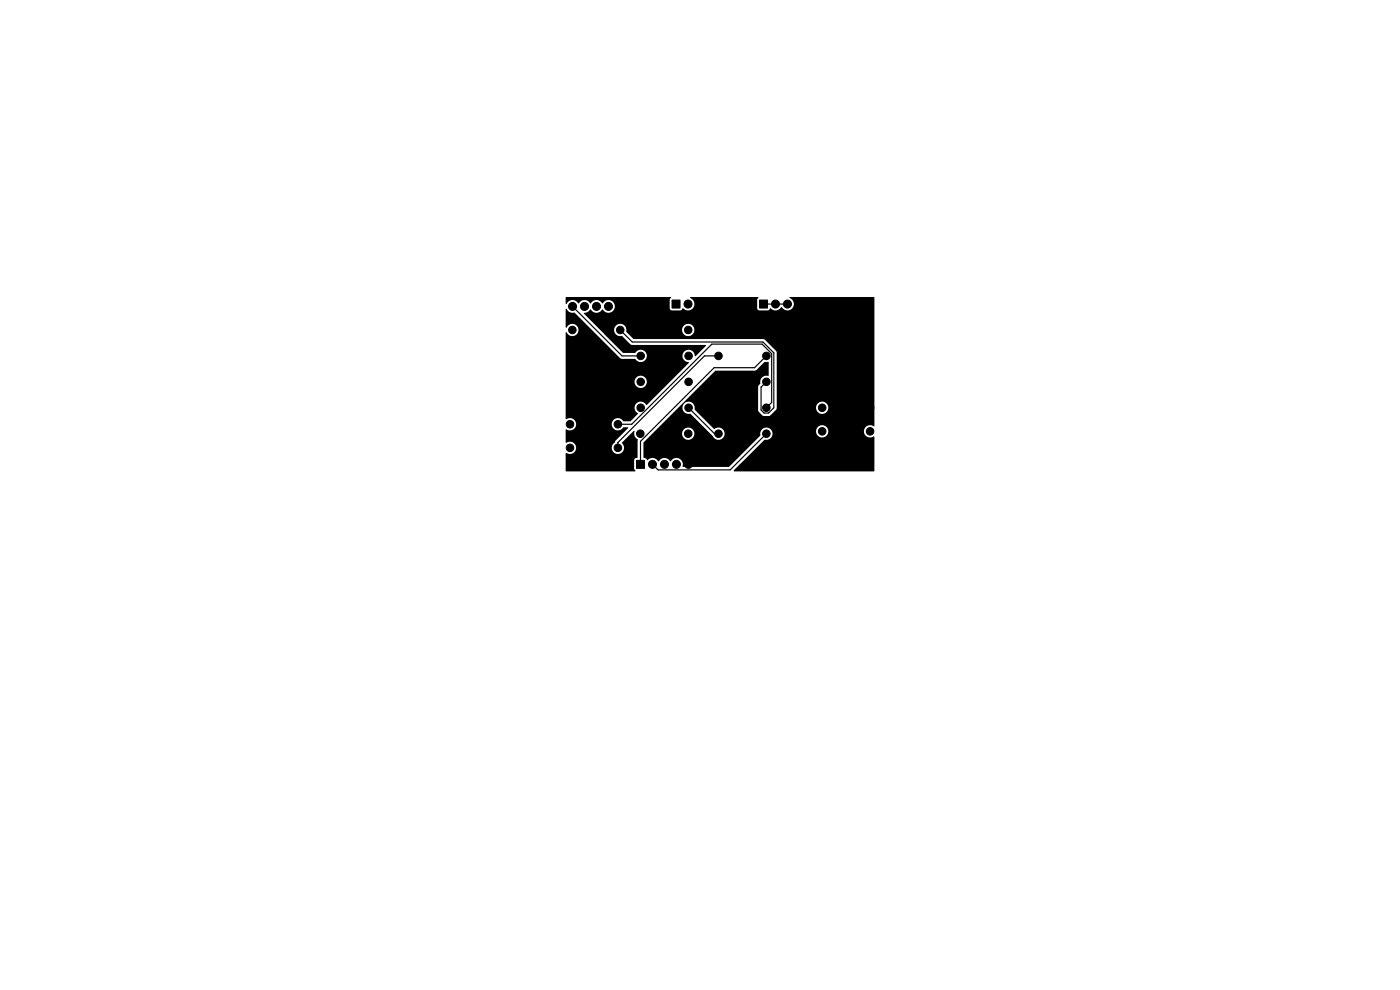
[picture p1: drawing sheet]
<svg xmlns="http://www.w3.org/2000/svg" width="297mm" height="210mm" viewBox="0 0 297 210" stroke-linecap="round" stroke-linejoin="round" font-family="sans-serif">
<g fill="#000" stroke="#000" stroke-width=".21">
<path d="M130.8 64.2h1.7v1.7h-1.7zM142.6 63.7h1.7v1.7h-1.7zM161.1 63.7h1.7v1.7h-1.7zM176.1 63.7h1.7v1.7h-1.7zM135 97.7h1.7v1.7h-1.7z"/>
<circle cx="121.4" cy="70" r=".8"/>
<circle cx="121.5" cy="65" r=".85"/>
<circle cx="124" cy="65" r=".85"/>
<circle cx="126.5" cy="65" r=".85"/>
<circle cx="129.1" cy="65" r=".85"/>
<circle cx="131.6" cy="70" r=".8"/>
<circle cx="135.8" cy="70" r=".8"/>
<circle cx="135.9" cy="75.5" r=".8"/>
<circle cx="146" cy="64.5" r=".85"/>
<circle cx="146" cy="70" r=".8"/>
<circle cx="146.1" cy="75.5" r=".8"/>
<circle cx="148.5" cy="64.5" r=".85"/>
<circle cx="152.4" cy="75.5" r=".8"/>
<circle cx="162.6" cy="75.5" r=".8"/>
<circle cx="164.5" cy="64.5" r=".85"/>
<circle cx="167.1" cy="64.5" r=".85"/>
<circle cx="179.5" cy="64.5" r=".85"/>
<circle cx="182" cy="64.5" r=".85"/>
<circle cx="120.9" cy="90" r=".8"/>
<circle cx="120.9" cy="95" r=".8"/>
<circle cx="131.1" cy="90" r=".8"/>
<circle cx="131.1" cy="95" r=".8"/>
<circle cx="135.8" cy="92" r=".8"/>
<circle cx="135.9" cy="86.5" r=".8"/>
<circle cx="135.9" cy="81" r=".8"/>
<circle cx="138.4" cy="98.5" r=".85"/>
<circle cx="141" cy="98.5" r=".85"/>
<circle cx="143.5" cy="98.5" r=".85"/>
<circle cx="146" cy="92" r=".8"/>
<circle cx="146" cy="98.5" r=".85"/>
<circle cx="146.1" cy="86.5" r=".8"/>
<circle cx="146.1" cy="81" r=".8"/>
<circle cx="152.4" cy="86.5" r=".8"/>
<circle cx="152.4" cy="81" r=".8"/>
<circle cx="152.4" cy="92" r=".8"/>
<circle cx="162.6" cy="86.5" r=".8"/>
<circle cx="162.6" cy="92" r=".8"/>
<circle cx="162.6" cy="81" r=".8"/>
<circle cx="174.4" cy="86.5" r=".8"/>
<circle cx="174.4" cy="91.5" r=".8"/>
<circle cx="184.6" cy="91.5" r=".8"/>
<circle cx="184.6" cy="86.5" r=".8"/>
</g>
<path d="M121.5 65l10.5 10.5h3.9M131.6 70l2.5 2.5h27.8l2.3 2.3v11.7l-1.2 1.1h-.9l-.6-.6v-4.9l1.1-1.1M152.4 75.5h-3l-18.3 18.4v1.1M162 64.5h5.1M162.6 75.5l-2.5 2.5h-8.6l-15.6 15.6v4.9M146.1 86.5l5.5 5.5h.8M162.6 92l-7.7 7.7h-15.3l-1.2-1.2M162.6 86.5l1.1-1.1v-10.4l-2-2h-10.7l-17 17h-2.9" fill="none" stroke="#000" stroke-width=".25"/>
<path d="M120 63.1l22.2-.1 .2 .1-.3 .5v1.8l.1 .3 .3 .2 1.9-.1 .5-.4a1.4 1.4 0 0 0 2.2-.2 1.4 1.4 0 0 0-.7-2.1l.1-.1h14.3l.1 .1-.3 .5v1.8l.2 .3 .3 .2 1.8-.1 .5-.4a1.57 1.57 0 0 0 2.4-.3 1.4 1.4 0 0 0 2.3 .3 1.4 1.4 0 0 0-.6-2.3l.1-.1 17.9 .1-.1 27.3a1.34 1.34 0 0 0-1.8 .2 1.34 1.34 0 0 0 0 1.8 1.34 1.34 0 0 0 1.8 .2v7.4h-29.7v-.2l6.5-6.5a1.41 1.41 0 0 0 1.7-1.2l-.2-.7h9.4a1.3 1.3 0 0 0 1.8 1.3 1.3 1.3 0 0 0 .4-2.2 1.3 1.3 0 0 0-2.1 .7l-.1 .2h-9.4a1.3 1.3 0 0 0-1.6-.6 1.3 1.3 0 0 0-.8 1.5l-6.7 6.7h-9.8a1.44 1.44 0 0 0-.7-1.7 1.44 1.44 0 0 0-1.9 .6 1.48 1.48 0 0 0-2.5 0 1.52 1.52 0 0 0-2.4-.3l-.3-.4-.5-.2v-3.1l2-2h6.2a1.3 1.3 0 0 0 1.8 1.3 1.3 1.3 0 0 0 .3-2.2 1.3 1.3 0 0 0-2.1 .7v.2h-6.2l5.5-5.5h.8a1.31 1.31 0 0 0 1.6 1.4l4.8 4.7a1.34 1.34 0 0 0 1.9 .6 1.34 1.34 0 0 0 .4-2 1.34 1.34 0 0 0-2-.1l-4.1-4.1v-.3a1.3 1.3 0 0 0-1.2-1.4 1.3 1.3 0 0 0-1.4 1.2h-.8l7.8-7.8h8.3l.4-.1 1.7-1.7h.8l.1 2.9a1.44 1.44 0 0 0-1.8 1.6l-.5 .8v4.9l.2 .4 .8 .8h1.5l1.3-1.3 .2-.5h8.3a1.3 1.3 0 0 0 1.8 1.3 1.3 1.3 0 0 0 .4-2.2 1.3 1.3 0 0 0-2.1 .7l-.1 .2h-8.3v-11.6l-.2-.4-2.6-2.5h-27.6l-1.6-1.5 .1-.5h11.8a1.3 1.3 0 0 0 1.8 1.3 1.3 1.3 0 0 0 .3-2.2 1.3 1.3 0 0 0-2.1 .7v.2h-11.8a1.3 1.3 0 0 0-1.5-1.2 1.3 1.3 0 0 0-1.1 1.5 1.3 1.3 0 0 0 1.6 1.1l1.8 1.7 .4 .2h15.6v.2l-2.2 2.2a1.35 1.35 0 0 0-1.4-1.4 1.35 1.35 0 0 0-1.3 1.3 1.35 1.35 0 0 0 1.3 1.4l-9 9a1.34 1.34 0 0 0-2.1-.3 1.34 1.34 0 0 0 .3 2.1l-1.6 1.7h-1.4a1.41 1.41 0 0 0-2.1-.4 1.3 1.3 0 0 0 0 2 1.3 1.3 0 0 0 2-.3l.9-.1 .2 .2-2.8 2.9a1.71 1.71 0 0 0-.4 2.1 1.34 1.34 0 0 0 2 .1 1.34 1.34 0 0 0-.2-2l2.5-2.5h.2a1.74 1.74 0 0 0 .7 1.9l-.1 3.8a.55 .55 0 0 0-.7 .5v1.8l.3 .4-.1 .2h-14.6l-.1-.1v-3.8a1.62 1.62 0 0 0 2.1-.6 1.36 1.36 0 0 0-.4-1.6 1.36 1.36 0 0 0-1.6 0l-.1-2.8a1.62 1.62 0 0 0 2.1-.6 1.36 1.36 0 0 0-.4-1.6 1.36 1.36 0 0 0-1.6 0l-.1-8h14.6a1.3 1.3 0 0 0 1.8 1.3 1.3 1.3 0 0 0 .4-2.2 1.3 1.3 0 0 0-2.1 .7l-.1 .2h-14.6v-10.3l.1-.1a1.34 1.34 0 0 0 2.1 .5 1.34 1.34 0 0 0 0-2.1 1.34 1.34 0 0 0-2.1 .6l-.1-.1 .1-3.9a1.8 1.8 0 0 0 1.8 .8l9.7 9.7 .3 .1h2.8a1.41 1.41 0 0 0 2.1 .4 1.3 1.3 0 0 0 0-2 1.3 1.3 0 0 0-2 .3h-2.6l-8.3-8.2v-.2l.8-.2 .6-.6a1.48 1.48 0 0 0 2.5 0 1.39 1.39 0 0 0 2.1 .5 1.39 1.39 0 0 0 0-2.2 1.39 1.39 0 0 0-2.1 .5 1.48 1.48 0 0 0-2.5 0 1.48 1.48 0 0 0-2.6 0 1.47 1.47 0 0 0-2.6 .1l-.1-.1z" fill="#000"/>
</svg>
